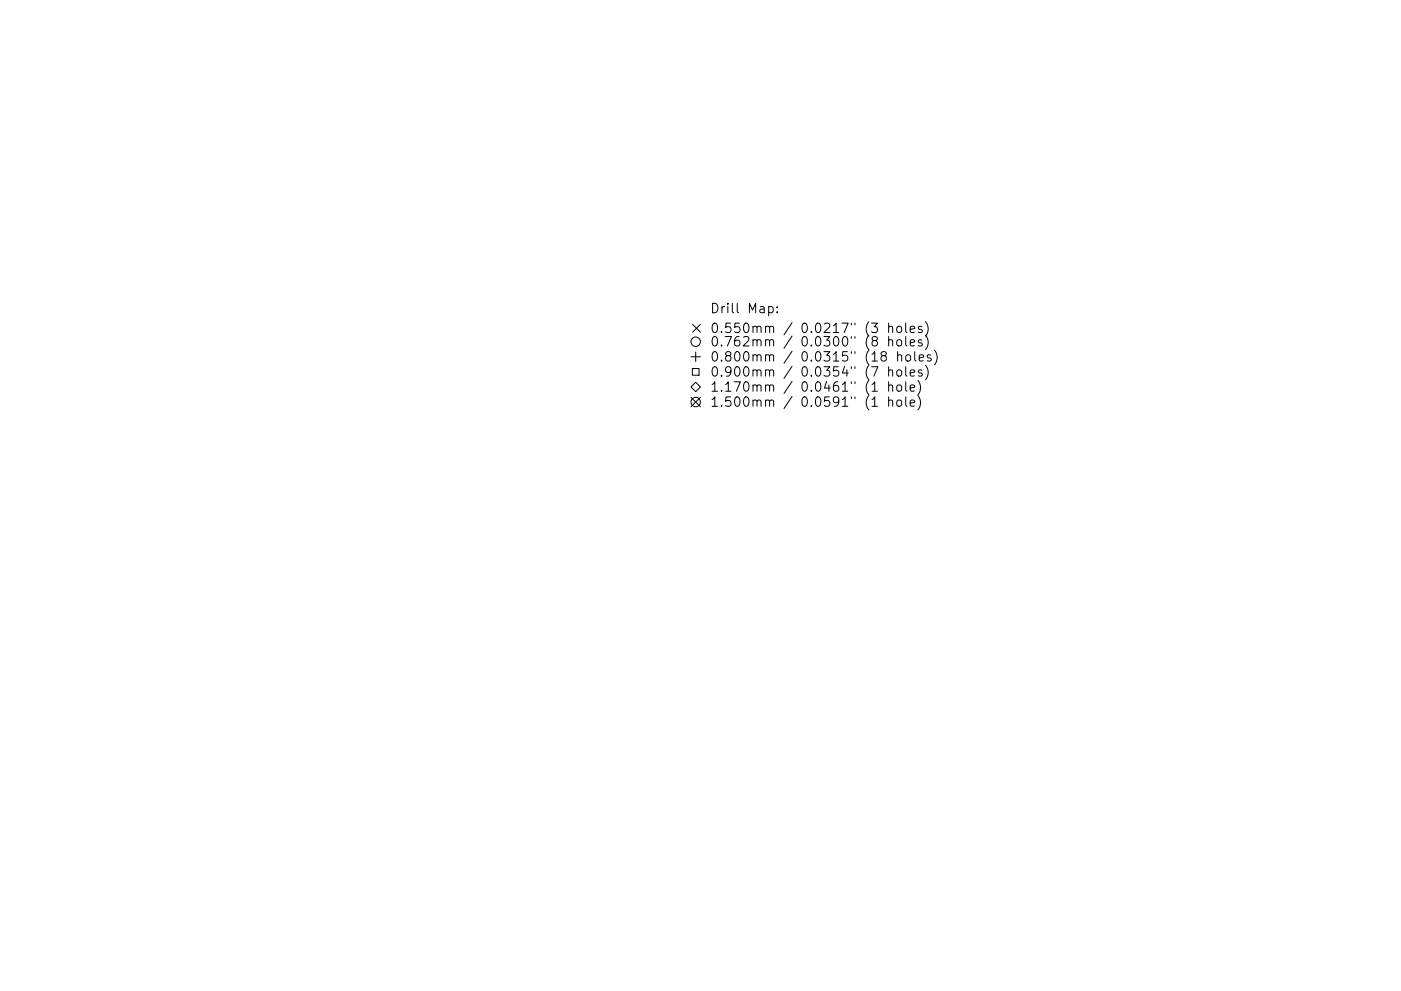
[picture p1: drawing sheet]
<svg xmlns="http://www.w3.org/2000/svg" width="297mm" height="210mm" viewBox="0 0 297 210" stroke-linecap="round" stroke-linejoin="round" font-family="sans-serif">
<defs><g id="words">
<g font-size="2.8">
<text x="150.5" y="66.5">Drill Map:</text>
<text x="150.5" y="70.7">0.550mm / 0.0217&quot; (3 holes)</text>
<text x="150.5" y="73.5">0.762mm / 0.0300&quot; (8 holes)</text>
<text x="150.5" y="76.7">0.800mm / 0.0315&quot; (18 holes)</text>
<text x="150.5" y="79.9">0.900mm / 0.0354&quot; (7 holes)</text>
<text x="150.5" y="83.1">1.170mm / 0.0461&quot; (1 hole)</text>
<text x="150.5" y="86.3">1.500mm / 0.0591&quot; (1 hole)</text>
</g>
</g></defs>
<g fill="none" stroke="#000" stroke-width=".21">
<path d="M146.5 75.7h2M146.8 78.2h1.4v1.4h-1.4zM146.9 68.8l1.6 1.7M147.5 74.7v2M148.5 68.8l-1.6 1.7M163 65.1l.6-.1 .3 .4v.6l-.2 .3h-.7M164.8 66.2v.2M164.8 65.1v.2M187.2 75.5l-.4-.4 .1-.3 .3-.2 .5 .1 .2 .3-.1 .3-.8 .3-.2 .2 .1 .6 .3 .2 .5-.1 .2-.3v-.4l-.3-.3M188.4 69.4l.3-.2 .5 .1 .1 1.3M188.4 72.3a.5 .5 0 0 1 .9 .1v1M188.4 78.7a.5 .5 0 0 1 .9 .1v1"/>
<path d="M188.4 68.6v2M188.4 71.4v2M188.4 77.8v2M190.2 69.4l.3-.2 .5 .1 .2 .3v.6a.54 .54 0 0 1-.6 .4 .54 .54 0 0 1-.5-.4zM190.2 72.3a.54 .54 0 0 1 .6-.2 .54 .54 0 0 1 .4 .4l-.1 .7a.54 .54 0 0 1-.6 .2 .54 .54 0 0 1-.4-.4zM190.2 78.7a.54 .54 0 0 1 .6-.2 .54 .54 0 0 1 .4 .4v.5a.54 .54 0 0 1-.6 .4 .54 .54 0 0 1-.5-.4zM190.3 75.5a.5 .5 0 0 1 .9 .1v1M190.3 74.6v2M192 68.6v1.7l.3 .3M192 71.4v1.7l.3 .3M192 77.8v1.7l.3 .3M192.1 75.5a.54 .54 0 0 1 .6-.2 .54 .54 0 0 1 .4 .4v.5a.54 .54 0 0 1-.5 .4 .54 .54 0 0 1-.6-.4z"/>
<path d="M193 69.9l.9-.2-.1-.4-.5-.1-.3 .3 .1 1h.7M193 72.7l.9-.2-.1-.3-.5-.1-.3 .3 .1 .9h.7M193 79.1l.9-.2-.1-.3-.5-.1-.3 .3 .1 .9h.7M193.9 74.6v1.7l.3 .3M194.9 75.9l.9-.2-.1-.3-.5-.1-.3 .3 .1 .9h.7M195.5 69.3l-.5-.1-.3 .3 .1 .3 .7 .2v.5h-.8M195.5 72.2l-.5-.1-.3 .3 .1 .2 .7 .2v.5h-.8M195.5 78.6l-.5-.1-.3 .3 .1 .2 .7 .2v.5h-.8M196.2 68.3a2.29 2.29 0 0 1 0 3M196.2 71.1a2.29 2.29 0 0 1 0 3.1M196.2 77.5a2.29 2.29 0 0 1 0 3.1M197.4 75.4l-.5-.1-.3 .3 .1 .2 .7 .2v.5h-.8"/>
<path d="M198.1 74.3a2.29 2.29 0 0 1 0 3.1M146.5 82.1l1-1 1 1-1 1zM146.5 84.3l2 2M148.5 84.3l-2 2M184.9 81.6l.6-.6v2M184.9 84.8l.6-.6v2M184.9 83h1.1M184.9 86.2h1.1M188.4 81.9a.5 .5 0 0 1 .9 .1v1M188.4 85.1a.5 .5 0 0 1 .9 .1v1M188.4 81v2M188.4 84.2v2"/>
<path d="M190.2 81.9a.54 .54 0 0 1 .6-.2 .54 .54 0 0 1 .4 .4v.5a.54 .54 0 0 1-.6 .4 .54 .54 0 0 1-.5-.4zM190.2 85.1a.54 .54 0 0 1 .6-.2 .54 .54 0 0 1 .4 .4v.5a.54 .54 0 0 1-.6 .4 .54 .54 0 0 1-.5-.4zM192 81v1.7l.3 .3M192 84.2v1.7l.3 .3M193 82.3l.9-.2-.1-.3-.5-.1-.3 .3 .1 .9h.7M193 85.5l.9-.2-.1-.3-.5-.1-.3 .3 .1 .9h.7M194.6 80.7a2.29 2.29 0 0 1 0 3.1M194.6 83.9a2.29 2.29 0 0 1 0 3.1"/>
<circle cx="147.5" cy="72.5" r="1"/>
<circle cx="147.5" cy="85.3" r="1"/>
</g>
<use href="#words"/>
</svg>
